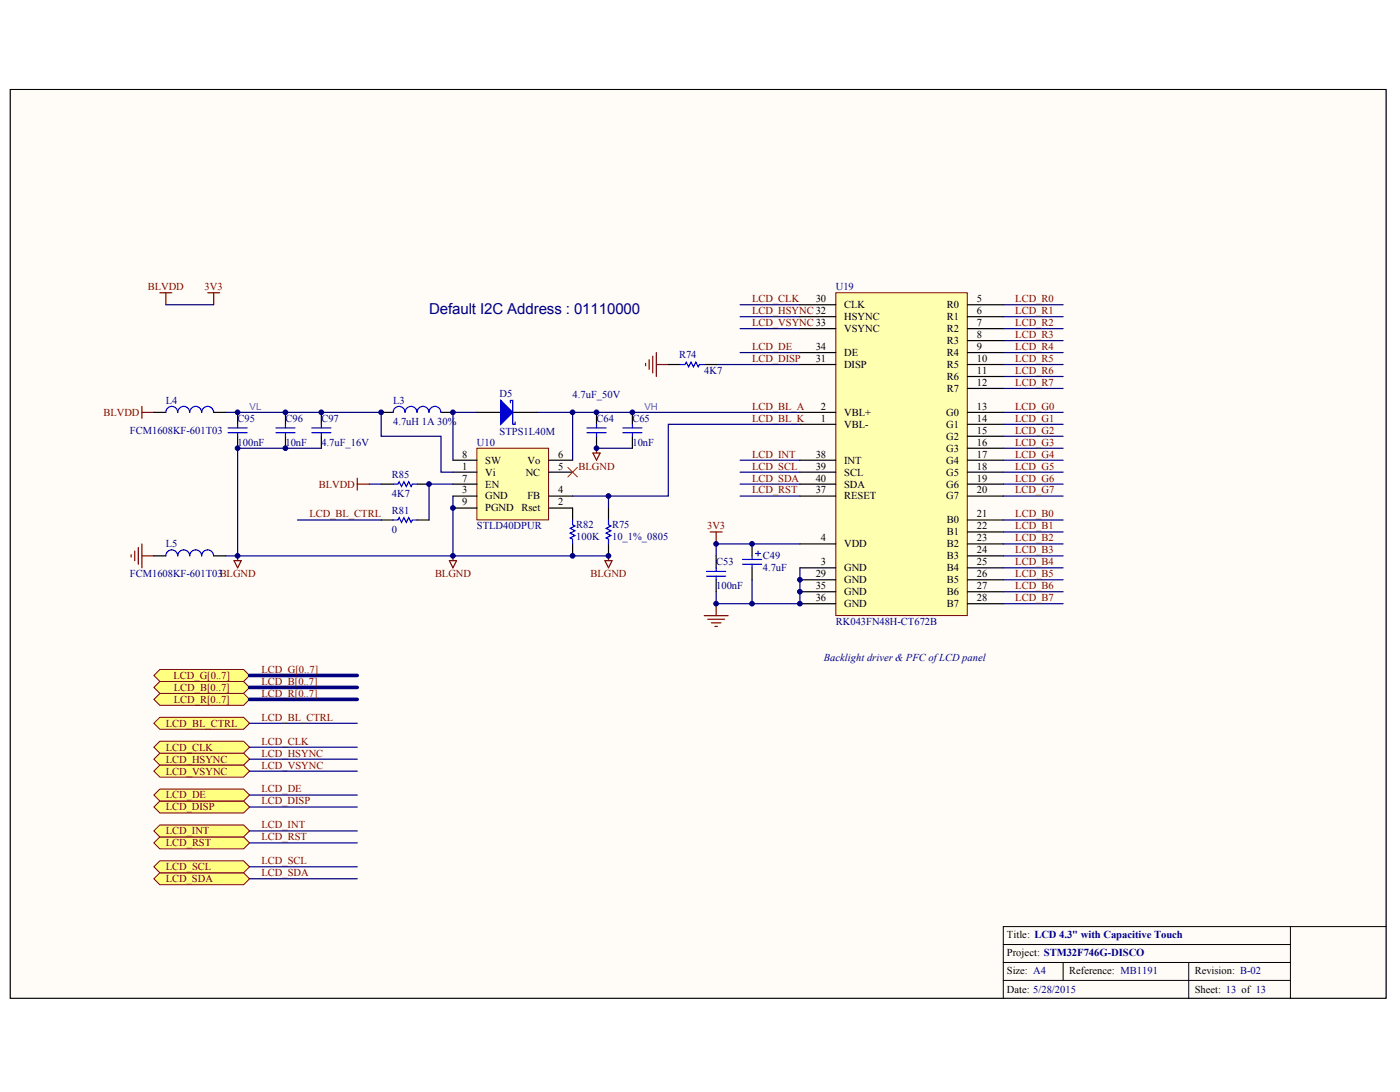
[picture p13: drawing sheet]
<svg xmlns="http://www.w3.org/2000/svg" width="258mm" height="201mm" viewBox="0 0 258 201" stroke-linecap="round" stroke-linejoin="round" font-family="sans-serif">
<defs><g id="words">
<text font-size="2.8" fill="#000080" x="79" y="57.7">Default I2C Address : 01110000</text>
<g font-size="1.9" fill="#800000">
<text x="27.2" y="53.4">BLVDD</text>
<text x="37.7" y="53.4">3V3</text>
<text x="138.5" y="57.8">LCD_HSYNC 32</text>
<text x="138.5" y="55.6">LCD_CLK</text>
<text x="187" y="55.6">LCD_R0</text>
<text x="187" y="57.8">LCD_R1</text>
<text x="138.5" y="60">LCD_VSYNC 33</text>
<text x="138.5" y="64.4">LCD_DE</text>
<text x="187" y="60">LCD_R2</text>
<text x="187" y="62.2">LCD_R3</text>
<text x="187" y="64.4">LCD_R4</text>
<text x="138.5" y="66.7">LCD_DISP</text>
<text x="187" y="66.7">LCD_R5</text>
<text x="187" y="68.9">LCD_R6</text>
<text x="187" y="71.1">LCD_R7</text>
<text x="19" y="76.6">BLVDD</text>
<text x="138.5" y="75.5">LCD_BL_A</text>
<text x="138.5" y="77.7">LCD_BL_K</text>
<text x="187" y="75.5">LCD_G0</text>
<text x="187" y="77.7">LCD_G1</text>
<text x="187" y="79.9">LCD_G2</text>
<text x="187" y="82.1">LCD_G3</text>
<text x="58.7" y="89.8">BLVDD</text>
<text x="106.6" y="86.5">BLGND</text>
<text x="138.5" y="84.3">LCD_INT</text>
<text x="138.5" y="88.7">LCD_SDA</text>
<text x="138.5" y="86.5">LCD_SCL</text>
<text x="187" y="84.3">LCD_G4</text>
<text x="187" y="86.5">LCD_G5</text>
<text x="187" y="88.7">LCD_G6</text>
<text x="57" y="95.3">LCD_BL_CTRL</text>
<text x="138.5" y="90.9">LCD_RST</text>
<text x="187" y="95.3">LCD_B0</text>
<text x="187" y="90.9">LCD_G7</text>
<text x="130.2" y="97.5">3V3</text>
<text x="187" y="97.5">LCD_B1</text>
<text x="187" y="99.7">LCD_B2</text>
<text x="187" y="101.9">LCD_B3</text>
<text x="80.1" y="106.3">BLGND</text>
<text x="108.8" y="106.3">BLGND</text>
<text x="187" y="104.1">LCD_B4</text>
<text x="187" y="106.3">LCD_B5</text>
<text x="187" y="108.5">LCD_B6</text>
<text x="187" y="110.7">LCD_B7</text>
<text x="31.9" y="125">LCD_G[0..7]</text>
<text x="48.2" y="123.9">LCD_G[0..7]</text>
<text x="32" y="129.4">LCD_R[0..7]</text>
<text x="32" y="127.2">LCD_B[0..7]</text>
<text x="48.2" y="128.3">LCD_R[0..7]</text>
<text x="48.2" y="126.1">LCD_B[0..7]</text>
<text x="30.5" y="133.8">LCD_BL_CTRL</text>
<text x="48.2" y="137.1">LCD_CLK</text>
<text x="48.2" y="132.7">LCD_BL_CTRL</text>
<text x="30.5" y="140.4">LCD_HSYNC</text>
<text x="30.5" y="138.2">LCD_CLK</text>
<text x="30.5" y="142.6">LCD_VSYNC</text>
<text x="48.2" y="139.3">LCD_HSYNC</text>
<text x="48.2" y="141.5">LCD_VSYNC</text>
<text x="30.5" y="149.2">LCD_DISP</text>
<text x="30.5" y="147">LCD_DE</text>
<text x="48.2" y="145.9">LCD_DE</text>
<text x="48.2" y="148.1">LCD_DISP</text>
<text x="30.5" y="155.8">LCD_RST</text>
<text x="30.5" y="153.6">LCD_INT</text>
<text x="48.2" y="154.7">LCD_RST</text>
<text x="48.2" y="152.5">LCD_INT</text>
<text x="30.5" y="160.2">LCD_SCL</text>
<text x="48.2" y="161.3">LCD_SDA</text>
<text x="48.2" y="159.1">LCD_SCL</text>
<text x="30.5" y="162.4">LCD_SDA</text>
</g>
<g font-size="1.9" fill="#000080">
<text x="154" y="53.4">U19</text>
<text x="125.1" y="66">R74</text>
<text x="129.7" y="68.9">4K7</text>
<text x="30.5" y="74.4">L4</text>
<text x="43.8" y="77.7">C95</text>
<text x="52.6" y="77.7">C96</text>
<text x="59.2" y="77.7">C97</text>
<text x="72.4" y="74.4">L3</text>
<text x="92" y="73">D5</text>
<text x="105.5" y="73.3">4.7uF_50V</text>
<text x="109.9" y="77.7">C64</text>
<text x="116.5" y="77.7">C65</text>
<text x="23.9" y="79.9">FCM1608KF-601T03</text>
<text x="43.8" y="82.1">100nF</text>
<text x="52.6" y="82.1">10nF</text>
<text x="59.2" y="82.1">4.7uF_16V</text>
<text x="72.4" y="78.3">4.7uH 1A 30%</text>
<text x="87.8" y="82.1">U10</text>
<text x="92" y="80.1">STPS1L40M</text>
<text x="116.5" y="82.1">10nF</text>
<text x="72.2" y="88">R85</text>
<text x="72.2" y="91.5">4K7</text>
<text x="72.2" y="94.6">R81</text>
<text x="30.5" y="100.8">L5</text>
<text x="72.2" y="98.1">0</text>
<text x="87.8" y="97.5">STLD40DPUR</text>
<text x="106.1" y="97.3">R82</text>
<text x="106.1" y="99.5">100K</text>
<text x="112.7" y="97.3">R75</text>
<text x="112.7" y="99.5">10_1%_0805</text>
<text x="23.9" y="106.3">FCM1608KF-601T03BLGND</text>
<text x="131.9" y="104.1">C53</text>
<text x="140.5" y="103">C49</text>
<text x="140.5" y="105.2">4.7uF</text>
<text x="131.9" y="108.5">100nF</text>
<text x="154" y="115.1">RK043FN48H-CT672B</text>
<text x="151.8" y="121.7">Backlight driver &amp; PFC of LCD panel</text>
</g>
<g font-size="1.9">
<text x="150.3" y="55.6">30</text>
<text x="155.5" y="56.7">CLK</text>
<text x="155.5" y="58.9">HSYNC</text>
<text x="174.4" y="56.7">R0</text>
<text x="174.4" y="58.9">R1</text>
<text x="180" y="55.6">5</text>
<text x="180" y="57.8">6</text>
<text x="150.3" y="64.4">34</text>
<text x="155.5" y="65.5">DE</text>
<text x="155.5" y="61.1">VSYNC</text>
<text x="174.4" y="61.1">R2</text>
<text x="174.4" y="63.3">R3</text>
<text x="174.4" y="65.5">R4</text>
<text x="180" y="60">7</text>
<text x="180" y="62.2">8</text>
<text x="180" y="64.4">9</text>
<text x="150.3" y="66.7">31</text>
<text x="155.5" y="67.8">DISP</text>
<text x="174.4" y="67.8">R5</text>
<text x="174.4" y="70">R6</text>
<text x="180" y="66.7">10</text>
<text x="180" y="68.9">11</text>
<text x="180" y="71.1">12</text>
<text x="151.2" y="75.5">2</text>
<text x="151.2" y="77.7">1</text>
<text x="155.5" y="76.6">VBL+</text>
<text x="174.3" y="76.6">G0</text>
<text x="174.4" y="72.2">R7</text>
<text x="180" y="75.5">13</text>
<text x="180" y="77.7">14</text>
<text x="155.5" y="78.8">VBL-</text>
<text x="174.3" y="78.8">G1</text>
<text x="174.3" y="81">G2</text>
<text x="174.3" y="83.2">G3</text>
<text x="180" y="79.9">15</text>
<text x="180" y="82.1">16</text>
<text x="85.1" y="86.5">1</text>
<text x="85.1" y="88.7">7</text>
<text x="85.1" y="84.3">8</text>
<text x="89.4" y="87.6">Vi</text>
<text x="89.4" y="89.8">EN</text>
<text x="89.4" y="85.4">SW</text>
<text x="96.8" y="87.6">NC</text>
<text x="97.1" y="85.4">Vo</text>
<text x="102.8" y="86.5">5</text>
<text x="102.8" y="84.3">6</text>
<text x="150.3" y="84.3">38</text>
<text x="150.3" y="86.5">39</text>
<text x="150.3" y="88.7">40</text>
<text x="155.5" y="85.4">INT</text>
<text x="155.5" y="87.6">SCL</text>
<text x="155.5" y="89.8">SDA</text>
<text x="174.3" y="85.4">G4</text>
<text x="174.3" y="87.6">G5</text>
<text x="174.3" y="89.8">G6</text>
<text x="180" y="84.3">17</text>
<text x="180" y="86.5">18</text>
<text x="180" y="88.7">19</text>
<text x="85.1" y="90.9">3</text>
<text x="85.1" y="93.1">9</text>
<text x="89.4" y="92">GND</text>
<text x="89.4" y="94.2">PGND</text>
<text x="96.1" y="94.2">Rset</text>
<text x="97.2" y="92">FB</text>
<text x="102.8" y="93.1">2</text>
<text x="102.8" y="90.9">4</text>
<text x="150.3" y="90.9">37</text>
<text x="155.5" y="92">RESET</text>
<text x="174.3" y="92">G7</text>
<text x="180" y="95.3">21</text>
<text x="180" y="90.9">20</text>
<text x="151.2" y="99.7">4</text>
<text x="155.5" y="100.8">VDD</text>
<text x="174.4" y="96.4">B0</text>
<text x="174.4" y="98.6">B1</text>
<text x="174.4" y="100.8">B2</text>
<text x="180" y="97.5">22</text>
<text x="180" y="99.7">23</text>
<text x="180" y="101.9">24</text>
<text x="150.3" y="106.3">29</text>
<text x="151.2" y="104.1">3</text>
<text x="155.5" y="105.2">GND</text>
<text x="155.5" y="107.4">GND</text>
<text x="174.4" y="103">B3</text>
<text x="174.4" y="105.2">B4</text>
<text x="174.4" y="107.4">B5</text>
<text x="180" y="104.1">25</text>
<text x="180" y="106.3">26</text>
<text x="150.3" y="108.5">35</text>
<text x="150.3" y="110.7">36</text>
<text x="155.5" y="109.6">GND</text>
<text x="155.5" y="111.8">GND</text>
<text x="174.4" y="109.6">B6</text>
<text x="174.4" y="111.8">B7</text>
<text x="180" y="108.5">27</text>
<text x="180" y="110.7">28</text>
<text x="185.5" y="172.8">Title: LCD 4.3&quot; with Capacitive Touch</text>
<text x="185.5" y="179.4">Size: A4</text>
<text x="185.5" y="176.1">Project: STM32F746G-DISCO</text>
<text x="196.9" y="179.4">Reference: MB1191</text>
<text x="220.1" y="179.4">Revision: B-02</text>
<text x="185.5" y="182.8">Date: 5/28/2015</text>
<text x="220.1" y="182.8">Sheet: 13 of 13</text>
</g>
<g font-size="1.8" fill="#8a20db">
<text x="46" y="75.6">VL</text>
<text x="118.7" y="75.6">VH</text>
</g>
</g></defs>
<path d="M1.9 16.5h253.4v167.3h-253.4z" fill="#fffcf8" stroke="#000" stroke-width=".18"/>
<path d="M184.8 173.9h52.9M184.8 177.2h52.9M195.8 177.2v3.3M219 177.2v6.6M237.7 170.6v13.2M255.3 170.6h-70.5v13.2M184.8 180.5h52.9" fill="none" stroke="#000" stroke-width=".18"/>
<g fill="none" stroke="#000080" stroke-width=".22">
<path d="M136.3 56.1h11M136.3 58.3h11M184.8 56.1h11M184.8 58.3h11M87.8 75.9h-4.4v8.8M98.9 75.9h6.6v8.8M105.5 75.9h41.8M131.9 67.1h15.4M136.3 60.5h11M136.3 64.9h11M147.3 78.1h-24.2v13.2h-17.6M184.8 60.5h11"/>
<path d="M184.8 62.7h11M184.8 64.9h11M184.8 67.1h11M184.8 69.3h11M184.8 71.5h11M184.8 75.9h11M184.8 78.1h11M54.8 95.8h15.4M83.4 89.1h-4.4v6.7M83.4 91.3v11.1M109.9 82.5h6.6M112.1 91.3v2.3"/>
<path d="M136.3 84.7h11M136.3 86.9h11M136.3 89.1h11M136.3 91.3h11M184.8 80.3h11M184.8 82.5h11M184.8 84.7h11M184.8 86.9h11M184.8 89.1h11M184.8 91.3h11M184.8 95.8h11M184.8 98h11"/>
<path d="M138.5 106.8v4.4M147.3 100.2h-15.4v2.2M147.3 104.6v6.6h-15.4v-2.2M184.8 100.2h11M184.8 102.4h11M184.8 104.6h11M184.8 106.8h11M184.8 109h11M184.8 111.2h11"/>
</g>
<g fill="none" stroke="#800000" stroke-width=".22">
<path d="M118.9 66.9v.4M119.6 66.2v1.8M120.2 65.6v3.1M120.9 64.9v4.4M120.9 67.1h2.2M65.8 88v2.2M65.8 89.1h2.2M109.2 83.4h1.3l-.6 1.3zM109.9 82.5v.9M130.8 98h2.2M131.9 98v2.2M24.2 102.1v.5"/>
<path d="M24.8 101.5v1.7M25.5 100.8v3.1M26.1 100.2v4.4M26.1 102.4h2.2M43.1 103.2h1.3l-.6 1.4zM43.8 102.4v.8M82.8 103.2h1.3l-.7 1.4zM83.4 102.4v.8M111.4 103.2h1.3l-.6 1.4zM112.1 102.4v.8M129.7 113.4h4.4M130.4 114h3.1"/>
<path d="M131 114.7h1.8M131.7 115.4h.4M131.9 111.2v2.2"/>
</g>
<path d="M154 53.9h24.2v59.4h-24.2z" fill="#ffffb0" stroke="#800000" stroke-width=".18"/>
<g fill="none" stroke="#000" stroke-width=".22">
<path d="M147.3 56.1h6.7M147.3 58.3h6.7M178.2 56.1h6.6M178.2 58.3h6.6M147.3 64.9h6.7M147.3 60.5h6.7M147.3 67.1h6.7M147.3 75.9h6.7M147.3 78.1h6.7M178.2 64.9h6.6M178.2 60.5h6.6M178.2 67.1h6.6"/>
<path d="M178.2 75.9h6.6M178.2 78.1h6.6M178.2 62.7h6.6M178.2 69.3h6.6M178.2 71.5h6.6M147.3 84.7h6.7M147.3 86.9h6.7M147.3 89.1h6.7M147.3 91.3h6.7M178.2 95.8h6.6M178.2 84.7h6.6M178.2 86.9h6.6"/>
<path d="M178.2 89.1h6.6M178.2 91.3h6.6M178.2 98h6.6M178.2 80.3h6.6M178.2 82.5h6.6M147.3 109h6.7M147.3 104.6h6.7M147.3 100.2h6.7M147.3 106.8h6.7M147.3 111.2h6.7M178.2 109h6.6M178.2 104.6h6.6"/>
<path d="M178.2 100.2h6.6M178.2 102.4h6.6M178.2 106.8h6.6M178.2 111.2h6.6"/>
</g>
<path d="M87.8 82.5h13.2v13.2h-13.2z" fill="#ffffb0" stroke="#800000" stroke-width=".18"/>
<path d="M87.8 75.9h4.5M94.5 75.9h4.4M83.4 86.9h4.4M83.4 93.6h4.4M83.4 91.3h4.4M83.4 84.7h4.4M83.4 89.1h4.4M101.1 86.9h4.4M101.1 93.6h4.4M101.1 91.3h4.4M101.1 84.7h4.4" fill="none" stroke="#000" stroke-width=".22"/>
<path d="M92.3 73.7l2.2 2.2-2.2 2.2z" fill="#00f" stroke="#00f" stroke-width=".22"/>
<path d="M94 74.2v-.5h.5v4.4h.4v-.4" fill="none" stroke="#00f" stroke-width=".22"/>
<path d="M28.3 128.8l1.1-1.1h15.5l1.1 1.1-1.1 1.1h-15.5z" fill-rule="evenodd" fill="#ffff80" stroke="#800000" stroke-width=".18"/>
<path d="M46 128.8h19.8" fill="none" stroke="#000080" stroke-width=".66"/>
<path d="M28.3 133.2l1.1-1.1h15.5l1.1 1.1-1.1 1.1h-15.5z" fill-rule="evenodd" fill="#ffff80" stroke="#800000" stroke-width=".18"/>
<path d="M46 133.2h19.8" fill="none" stroke="#000080" stroke-width=".22"/>
<path d="M28.3 126.6l1.1-1.1h15.5l1.1 1.1-1.1 1.1h-15.5z" fill-rule="evenodd" fill="#ffff80" stroke="#800000" stroke-width=".18"/>
<path d="M46 126.6h19.8" fill="none" stroke="#000080" stroke-width=".66"/>
<path d="M28.3 124.4l1.1-1.1h15.5l1.1 1.1-1.1 1.1h-15.5z" fill-rule="evenodd" fill="#ffff80" stroke="#800000" stroke-width=".18"/>
<path d="M46 124.4h19.8" fill="none" stroke="#000080" stroke-width=".66"/>
<path d="M41.6 75.9h28.6v4.4h11v6.6h2.2M59.2 82.5h-15.4v19.9h68.3M68 89.1h2.2M41.6 102.4h2.2" fill="none" stroke="#000080" stroke-width=".22"/>
<path d="M26.1 74.8v2.2M26.1 75.9h2.2" fill="none" stroke="#800000" stroke-width=".22"/>
<g fill="#ffff80" stroke="#800000" stroke-width=".18">
<path d="M28.3 139.8l1.1-1.1h15.5l1.1 1.1-1.1 1.1h-15.5z" fill-rule="evenodd"/>
<path d="M28.3 137.6l1.1-1.1h15.5l1.1 1.1-1.1 1.1h-15.5z" fill-rule="evenodd"/>
</g>
<path d="M46 139.8h19.8M46 137.6h19.8" fill="none" stroke="#000080" stroke-width=".22"/>
<path d="M28.3 142l1.1-1.1h15.5l1.1 1.1-1.1 1.1h-15.5z" fill-rule="evenodd" fill="#ffff80" stroke="#800000" stroke-width=".18"/>
<path d="M46 142h19.8" fill="none" stroke="#000080" stroke-width=".22"/>
<g fill="#ffff80" stroke="#800000" stroke-width=".18">
<path d="M28.3 148.6l1.1-1.1h15.5l1.1 1.1-1.1 1.1h-15.5z" fill-rule="evenodd"/>
<path d="M28.3 146.4l1.1-1.1h15.5l1.1 1.1-1.1 1.1h-15.5z" fill-rule="evenodd"/>
</g>
<path d="M46 148.6h19.8M46 146.4h19.8" fill="none" stroke="#000080" stroke-width=".22"/>
<g fill="#ffff80" stroke="#800000" stroke-width=".18">
<path d="M28.3 155.2l1.1-1.1h15.5l1.1 1.1-1.1 1.1h-15.5z" fill-rule="evenodd"/>
<path d="M28.3 153l1.1-1.1h15.5l1.1 1.1-1.1 1.1h-15.5z" fill-rule="evenodd"/>
</g>
<path d="M46 155.2h19.8M46 153h19.8" fill="none" stroke="#000080" stroke-width=".22"/>
<g fill="#ffff80" stroke="#800000" stroke-width=".18">
<path d="M28.3 161.8l1.1-1.1h15.5l1.1 1.1-1.1 1.1h-15.5z" fill-rule="evenodd"/>
<path d="M28.3 159.6l1.1-1.1h15.5l1.1 1.1-1.1 1.1h-15.5z" fill-rule="evenodd"/>
</g>
<path d="M30.5 56.1h8.9M46 159.6h19.8M46 161.8h19.8" fill="none" stroke="#000080" stroke-width=".22"/>
<path d="M104.6 86.1l1.8 1.7M106.4 86.1l-1.8 1.7" fill="none" stroke="#f00" stroke-width=".18"/>
<path d="M29.4 53.9h2.2M30.5 53.9v2.2M38.3 53.9h2.2M39.4 53.9v2.2" fill="none" stroke="#800000" stroke-width=".22"/>
<g fill="none" stroke="#000" stroke-width=".22">
<path d="M28.3 75.9h2.2M39.4 75.9h2.2M43.8 75.9v2.2M52.6 75.9v2.2M59.2 75.9v2.2M70.2 75.9h2.2M81.2 75.9h2.2M109.9 75.9v2.2M116.5 75.9v2.2M123.1 67.1h2.2M129.7 67.1h2.2M43.8 80.3v2.2"/>
<path d="M52.6 80.3v2.2M59.2 80.3v2.2M70.2 89.1h2.2M70.2 95.8h2.2M76.8 89.1h2.2M76.8 95.8h2.2M105.5 93.6v2.2M109.9 80.3v2.2M112.1 93.6v2.2M116.5 80.3v2.2M28.3 102.4h2.2M39.4 102.4h2.2"/>
<path d="M105.5 100.2v2.2M112.1 100.2v2.2M131.9 102.4v2.2M131.9 106.8v2.2M138.5 100.2v2.2M138.5 104.6v2.2"/>
</g>
<g fill="none" stroke="#00f" stroke-width=".22">
<path d="M37.1 75.9a1.1 1.1 0 0 0-1.1-1.1 1.1 1.1 0 0 0-1.1 1.1 1.1 1.1 0 0 0-1.1-1.1 1.1 1.1 0 0 0-1.1 1.1 1.09 1.09 0 0 0-1.1-1.1 1.09 1.09 0 0 0-1.1 1.1M39.3 75.9a1.09 1.09 0 0 0-1.1-1.1 1.09 1.09 0 0 0-1 1.1M42 79.7h3.5M42 78.8h3.5M43.8 78.1v.7M43.8 79.7v.6M50.8 79.7h3.5M50.8 78.8h3.5M52.6 78.1v.7M52.6 79.7v.6M57.4 79.7h3.6M57.4 78.8h3.6"/>
<path d="M59.2 78.1v.7M59.2 79.7v.6M81.2 75.9a1.1 1.1 0 0 0-1.1-1.1 1.1 1.1 0 0 0-1.1 1.1 1.1 1.1 0 0 0-1.1-1.1 1.1 1.1 0 0 0-1.1 1.1 1.1 1.1 0 0 0-1.1-1.1 1.1 1.1 0 0 0-1.1 1.1 1.09 1.09 0 0 0-1.1-1.1 1.09 1.09 0 0 0-1.1 1.1M108.1 79.7h3.5M108.1 78.8h3.5M109.9 78.1v.7M109.9 79.7v.6M114.7 79.7h3.6M114.7 78.8h3.6M116.5 78.1v.7M116.5 79.7v.6M125.3 67.1h.9l.2-.4 .4 .9 .5-.9 .4 .9 .5-.9 .4 .9 .2-.5h.9"/>
<path d="M72.4 89.1h.9l.2-.4 .5 .9 .4-.9 .4 .9 .5-.9 .4 .9 .2-.5h.9M72.4 95.8h.9l.2-.5 .5 .9 .4-.9 .4 .9 .5-.9 .4 .9 .2-.4h.9M105.5 95.8v.8l.4 .3-.9 .4 .9 .4-.9 .5 .9 .4-.9 .5 .5 .2v.9M112.1 95.8v.8l.4 .3-.9 .4 .9 .4-.9 .5 .9 .4-.9 .5 .5 .2v.9M37.1 102.4a1.1 1.1 0 0 0-1.1-1.1 1.1 1.1 0 0 0-1.1 1.1 1.1 1.1 0 0 0-1.1-1.1 1.1 1.1 0 0 0-1.1 1.1 1.09 1.09 0 0 0-1.1-1.1 1.09 1.09 0 0 0-1.1 1.1M39.3 102.4a1.09 1.09 0 0 0-1.1-1.1 1.09 1.09 0 0 0-1 1.1M130.2 105.2h3.5M130.2 106.1h3.5M131.9 104.6v.6M131.9 106.1v.7M136.8 103h3.5M136.8 103.9h3.5"/>
<path d="M138.5 102.4v.6M138.5 103.9v.7M139.2 101.9h.9M139.6 101.5v.9"/>
</g>
<g fill="#000080" stroke="#000080" stroke-width=".18">
<circle cx="43.8" cy="102.3" r=".43"/>
<circle cx="43.8" cy="82.5" r=".43"/>
<circle cx="43.8" cy="75.9" r=".43"/>
<circle cx="52.6" cy="82.5" r=".43"/>
<circle cx="52.6" cy="75.9" r=".43"/>
<circle cx="59.2" cy="75.9" r=".43"/>
<circle cx="70.2" cy="75.9" r=".43"/>
<circle cx="79" cy="89.1" r=".43"/>
<circle cx="83.4" cy="102.3" r=".43"/>
<circle cx="83.4" cy="93.5" r=".43"/>
<circle cx="83.4" cy="75.9" r=".43"/>
<circle cx="105.5" cy="102.3" r=".43"/>
<circle cx="105.5" cy="75.9" r=".43"/>
<circle cx="109.9" cy="82.5" r=".43"/>
<circle cx="109.9" cy="75.9" r=".43"/>
<circle cx="112.1" cy="102.3" r=".43"/>
<circle cx="112.1" cy="91.3" r=".43"/>
<circle cx="116.5" cy="75.9" r=".43"/>
<circle cx="131.9" cy="111.2" r=".43"/>
<circle cx="131.9" cy="100.1" r=".43"/>
<circle cx="138.5" cy="111.2" r=".43"/>
<circle cx="138.5" cy="100.1" r=".43"/>
<circle cx="147.3" cy="111.2" r=".43"/>
<circle cx="147.3" cy="109" r=".43"/>
<circle cx="147.3" cy="106.8" r=".43"/>
</g>
<use href="#words"/>
</svg>
